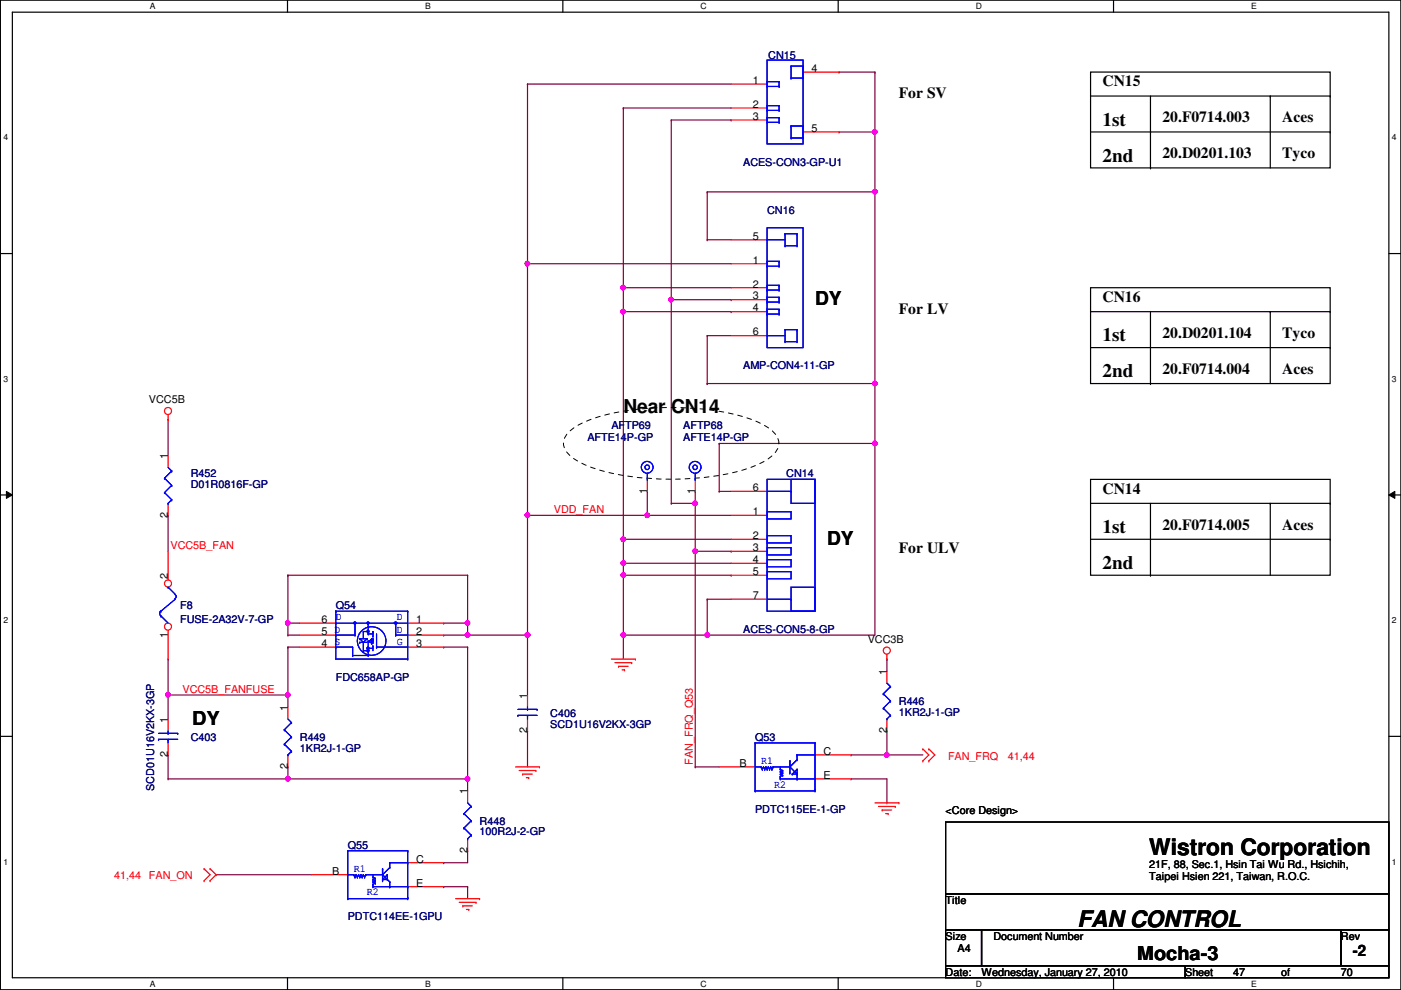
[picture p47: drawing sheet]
<svg xmlns="http://www.w3.org/2000/svg" width="297mm" height="210mm" viewBox="0 0 297 210" stroke-linecap="round" stroke-linejoin="round" font-family="sans-serif">
<defs><g id="words">
<g font-size="4.8">
<text x="243.7" y="181.3">Wistron Corporation</text>
<text x="228.4" y="196.5">FAN CONTROL</text>
</g>
<g font-size="4.1">
<text x="233.8" y="26.6">1st</text>
<text x="233.8" y="34.2">2nd</text>
<text x="172.8" y="64.8">DY</text>
<text x="233.8" y="72.3">1st</text>
<text x="233.8" y="80">2nd</text>
<text x="132.2" y="87.6">Near CN14</text>
<text x="233.8" y="113">1st</text>
<text x="175.3" y="115.6">DY</text>
<text x="233.8" y="120.6">2nd</text>
<text x="40.7" y="153.7">DY</text>
<text x="241.1" y="203.5">Mocha-3</text>
</g>
<g font-size="3.3">
<text x="190.6" y="20.8">For SV</text>
<text x="233.8" y="18.3">CN15</text>
<text x="246.5" y="25.9">20.F0714.003</text>
<text x="271.9" y="25.9">Aces</text>
<text x="246.5" y="33.5">20.D0201.103</text>
<text x="271.9" y="33.5">Tyco</text>
<text x="233.8" y="64">CN16</text>
<text x="190.6" y="66.5">For LV</text>
<text x="246.5" y="71.6">20.D0201.104</text>
<text x="271.9" y="71.6">Tyco</text>
<text x="246.5" y="79.2">20.F0714.004</text>
<text x="271.9" y="79.2">Aces</text>
<text x="233.8" y="104.6">CN14</text>
<text x="246.5" y="112.3">20.F0714.005</text>
<text x="271.9" y="112.3">Aces</text>
<text x="190.6" y="117.3">For ULV</text>
<text x="286.8" y="202.8">-2</text>
</g>
<g font-size="2.3">
<text x="159.6" y="17.8">1</text>
<text x="172" y="15.2">4</text>
<text x="159.6" y="22.9">2</text>
<text x="159.6" y="25.4">3</text>
<text x="172" y="27.9">5</text>
<text x="159.6" y="50.8">5</text>
<text x="159.6" y="55.9">1</text>
<text x="159.6" y="61">2</text>
<text x="159.6" y="63.5">3</text>
<text x="159.6" y="66">4</text>
<text x="159.6" y="71.1">6</text>
<text x="31.6" y="85.4">VCC5B</text>
<text x="35.6" y="97.3" transform="rotate(-90 35.6 97.3)">1</text>
<text x="137.2" y="104.7" transform="rotate(-90 137.2 104.7)">1</text>
<text x="147.4" y="104.7" transform="rotate(-90 147.4 104.7)">1</text>
<text x="159.6" y="104.1">6</text>
<text x="35.6" y="109.8" transform="rotate(-90 35.6 109.8)">2</text>
<text x="159.6" y="109.2">1</text>
<text x="159.6" y="114.3">2</text>
<text x="159.6" y="116.8">3</text>
<text x="159.6" y="119.4">4</text>
<text x="35.6" y="122.7" transform="rotate(-90 35.6 122.7)">2</text>
<text x="159.6" y="121.9">5</text>
<text x="159.6" y="127">7</text>
<text x="35.6" y="135.2" transform="rotate(-90 35.6 135.2)">1</text>
<text x="68.2" y="137.2">4 S</text>
<text x="68.2" y="134.6">5 D</text>
<text x="68.2" y="132.1">6</text>
<text x="88.2" y="132.1">1</text>
<text x="88.2" y="134.6">2</text>
<text x="88.2" y="137.2">3</text>
<text x="184" y="136.2">VCC3B</text>
<text x="188" y="143" transform="rotate(-90 188 143)">1</text>
<text x="111.8" y="148.1" transform="rotate(-90 111.8 148.1)">1</text>
<text x="35.6" y="153.2" transform="rotate(-90 35.6 153.2)">1</text>
<text x="61" y="150.7" transform="rotate(-90 61 150.7)">1</text>
<text x="111.8" y="155.5" transform="rotate(-90 111.8 155.5)">2</text>
<text x="188" y="155.5" transform="rotate(-90 188 155.5)">2</text>
<text x="35.6" y="160.6" transform="rotate(-90 35.6 160.6)">2</text>
<text x="174.6" y="160">C</text>
<text x="61" y="163.1" transform="rotate(-90 61 163.1)">2</text>
<text x="156.8" y="162.6">B</text>
<text x="174.6" y="165.1">E</text>
<text x="99.1" y="168.4" transform="rotate(-90 99.1 168.4)">1</text>
<text x="200.5" y="172.6">&lt;Core Design&gt;</text>
<text x="70.4" y="185.4">B</text>
<text x="88.2" y="182.9">C</text>
<text x="99.1" y="180.9" transform="rotate(-90 99.1 180.9)">2</text>
<text x="243.7" y="184">21F, 88, Sec.1, Hsin Tai Wu Rd., Hsichih,</text>
<text x="88.2" y="188">E</text>
<text x="200.5" y="191.6">Title</text>
<text x="243.7" y="186.6">Taipei Hsien 221, Taiwan, R.O.C.</text>
<text x="200.5" y="199.2">Size</text>
<text x="203" y="201.8">A4</text>
<text x="210.6" y="199.2">Document Number</text>
<text x="284.3" y="199.2">Rev</text>
<text x="200.5" y="206.8">Date:</text>
<text x="208.1" y="206.8">Wednesday, January 27, 2010</text>
<text x="251.3" y="206.8">Sheet</text>
<text x="261.4" y="206.8">47</text>
<text x="271.6" y="206.8">of</text>
<text x="284.3" y="206.8">70</text>
</g>
<g font-size="2.3" fill="#000080">
<text x="162.9" y="12.5">CN15</text>
<text x="157.6" y="35.1">ACES-CON3-GP-U1</text>
<text x="162.6" y="45.3">CN16</text>
<text x="157.6" y="78.3">AMP-CON4-11-GP</text>
<text x="124.5" y="93.6">AFTE14P-GP</text>
<text x="129.6" y="91">AFTP69</text>
<text x="144.9" y="91">AFTP68</text>
<text x="144.9" y="93.6">AFTE14P-GP</text>
<text x="40.5" y="101.2">R452</text>
<text x="166.7" y="101.2">CN14</text>
<text x="40.5" y="103.5">D01R0816F-GP</text>
<text x="38.2" y="129.1">F8</text>
<text x="71.2" y="129.1">Q54</text>
<text x="38.2" y="132.2">FUSE-2A32V-7-GP</text>
<text x="157.6" y="134.2">ACES-CON5-8-GP</text>
<text x="71.2" y="144.4">FDC658AP-GP</text>
<text x="190.6" y="149.4">R446</text>
<text x="116.7" y="152">C406</text>
<text x="116.7" y="154.3">SCD1U16V2KX-3GP</text>
<text x="190.6" y="151.7">1KR2J-1-GP</text>
<text x="40.5" y="157.1">C403</text>
<text x="63.6" y="157.1">R449</text>
<text x="63.6" y="159.3">1KR2J-1-GP</text>
<text x="160.1" y="157.1">Q53</text>
<text x="32.7" y="167.7" transform="rotate(-90 32.7 167.7)">SCD01U16V2KX-3GP</text>
<text x="160.1" y="172.3">PDTC115EE-1-GP</text>
<text x="73.7" y="179.9">Q55</text>
<text x="101.7" y="174.8">R448</text>
<text x="101.7" y="177.1">100R2J-2-GP</text>
<text x="73.7" y="195.2">PDTC114EE-1GPU</text>
</g>
<g font-size="2.3" fill="#f00">
<text x="117.4" y="108.8">VDD_FAN</text>
<text x="36.1" y="116.4">VCC5B_FAN</text>
<text x="38.7" y="146.9">VCC5B_FANFUSE</text>
<text x="201" y="161.1">FAN_FRQ</text>
<text x="213.7" y="161.1">41,44</text>
<text x="146.9" y="162.1" transform="rotate(-90 146.9 162.1)">FAN_FRQ_Q53</text>
<text x="24.2" y="186.3">41,44</text>
<text x="31.6" y="186.3">FAN_ON</text>
</g>
<g font-size="2.3" fill="#00f">
<text x="71.2" y="131.4">D</text>
<text x="84.2" y="131.4">D</text>
<text x="70.9" y="134.2">D</text>
<text x="70.9" y="136.8">S</text>
<text x="84.2" y="134.2">D</text>
<text x="84.2" y="136.8">G</text>
<text x="161.4" y="161.9">R1</text>
<text x="164.2" y="167">R2</text>
<text x="75" y="184.8">R1</text>
<text x="77.8" y="189.9">R2</text>
</g>
<g font-size="1.8">
<text x="31.8" y="1.9">A</text>
<text x="90.1" y="1.9">B</text>
<text x="148.5" y="1.9">C</text>
<text x="206.9" y="1.9">D</text>
<text x="265.3" y="1.9">E</text>
<text x=".7" y="29.8">4</text>
<text x="295.1" y="29.8">4</text>
<text x=".7" y="80.9">3</text>
<text x="295.1" y="80.9">3</text>
<text x=".7" y="132.1">2</text>
<text x="295.1" y="132.1">2</text>
<text x=".7" y="183.3">1</text>
<text x="295.1" y="183.3">1</text>
<text x="31.8" y="209.2">A</text>
<text x="90.1" y="209.2">B</text>
<text x="148.5" y="209.2">C</text>
<text x="206.9" y="209.2">D</text>
<text x="265.3" y="209.2">E</text>
</g>
</g></defs>
<path d="M.1 0h296.9v209.8h-296.9zM2.6 2.6h291.9v204.7h-291.9z" fill="none" stroke="#000" stroke-width=".25"/>
<g fill="#fff">
<path d="M31.8 .3h1.2v2h-1.2z"/>
<path d="M31.8 207.6h1.2v1.9h-1.2z"/>
</g>
<path d="M61 0v2.6M61 207.3v2.5" fill="none" stroke="#000" stroke-width=".25"/>
<g fill="#fff">
<path d="M90.1 .3h1.2v2h-1.2z"/>
<path d="M90.1 207.6h1.2v1.9h-1.2z"/>
</g>
<path d="M119.3 0v2.6M119.3 207.3v2.5" fill="none" stroke="#000" stroke-width=".25"/>
<g fill="#fff">
<path d="M148.5 .3h1.3v2h-1.3z"/>
<path d="M148.5 207.6h1.3v1.9h-1.3z"/>
</g>
<path d="M177.7 0v2.6M177.7 207.3v2.5" fill="none" stroke="#000" stroke-width=".25"/>
<g fill="#fff">
<path d="M206.9 .3h1.2v2h-1.2z"/>
<path d="M206.9 207.6h1.2v1.9h-1.2z"/>
</g>
<path d="M236.1 0v2.6M236.1 207.3v2.5" fill="none" stroke="#000" stroke-width=".25"/>
<g fill="#fff">
<path d="M265.3 .3h1.1v2h-1.1z"/>
<path d="M265.3 207.6h1.1v1.9h-1.1z"/>
<path d="M.7 28.2h1v1.9h-1z"/>
<path d="M295.1 28.2h1v1.9h-1z"/>
<path d="M.7 79.3h1v2h-1z"/>
<path d="M295.1 79.3h1v2h-1z"/>
</g>
<path d="M.1 53.8h2.5M294.5 53.8h2.5" fill="none" stroke="#000" stroke-width=".25"/>
<g fill="#fff">
<path d="M.7 130.5h1v2h-1z"/>
<path d="M295.1 130.5h1v2h-1z"/>
</g>
<path d="M.1 104.9h2.5M294.5 104.9h2.5" fill="none" stroke="#000" stroke-width=".25"/>
<path d="M1.4 104.2l1.2 .7-1.2 .8zM294.5 104.9l1.2-.7v1.5z" fill="#000"/>
<path d="M1.4 104.2l1.2 .7-1.2 .8zM294.5 104.9l1.2-.7v1.5z" fill="none" stroke="#000" stroke-width=".21"/>
<g fill="#fff">
<path d="M.7 181.7h1v2h-1z"/>
<path d="M295.1 181.7h1v2h-1z"/>
</g>
<path d="M.1 156.1h2.5M294.5 156.1h2.5" fill="none" stroke="#000" stroke-width=".25"/>
<path d="M61 122h.1M61 132.1h.1M61 122h38.1M61 132.1v2.6M99.1 122h.1M99.1 122v10.1" fill="none" stroke="#800040" stroke-width=".25"/>
<circle cx="61" cy="132.1" r=".49" fill="#f0f"/>
<circle cx="61" cy="132.1" r=".49" fill="none" stroke="#f0f" stroke-width=".25"/>
<g fill="none" stroke="#800040" stroke-width=".25">
<path d="M35.6 139.7h.1M35.6 139.7v7.7M61 132.1h.1M61 132.1h2.6M188 155h.1M188 155v5.1M99.1 165.1h.1M99.1 165.1v2.6M188 160.1h.1M188 160.1h7.7M45.8 185.5h.1M45.8 185.5h20.3"/>
<path d="M94.1 182.9h.1M94.1 188h.1M94.1 188h5M99.1 180.4h.1M99.1 188h.1M99.1 180.4v2.5h-5M99.1 188v2.5"/>
</g>
<circle cx="188" cy="160" r=".49" fill="#f0f"/>
<circle cx="188" cy="160" r=".49" fill="none" stroke="#f0f" stroke-width=".25"/>
<path d="M111.8 134.7h.1M111.8 134.7v12.7M111.8 155h.1M111.8 155v7.6" fill="none" stroke="#800040" stroke-width=".25"/>
<circle cx="111.8" cy="134.6" r=".49" fill="#f0f"/>
<circle cx="111.8" cy="134.6" r=".49" fill="none" stroke="#f0f" stroke-width=".25"/>
<path d="M35.6 109.3h.1M35.6 109.3v7.6M188 139.7h.1M188 139.7v2.6M35.6 147.4h.1M35.6 147.4h25.4M61 147.4h.1M61 147.4v2.5M180.4 165.1h.1M180.4 165.1h7.6v5.1M188 170.2h.1" fill="none" stroke="#800040" stroke-width=".25"/>
<circle cx="61" cy="147.3" r=".49" fill="#f0f"/>
<circle cx="61" cy="147.3" r=".49" fill="none" stroke="#f0f" stroke-width=".25"/>
<circle cx="35.6" cy="147.3" r=".49" fill="#f0f"/>
<circle cx="35.6" cy="147.3" r=".49" fill="none" stroke="#f0f" stroke-width=".25"/>
<path d="M35.6 147.4h.1M35.6 147.4v5M61 162.6h.1M61 165.1h.1M61 162.6v2.5M61 165.1h38.1" fill="none" stroke="#800040" stroke-width=".25"/>
<circle cx="99.1" cy="165.1" r=".49" fill="#f0f"/>
<circle cx="99.1" cy="165.1" r=".49" fill="none" stroke="#f0f" stroke-width=".25"/>
<circle cx="61" cy="165.1" r=".49" fill="#f0f"/>
<circle cx="61" cy="165.1" r=".49" fill="none" stroke="#f0f" stroke-width=".25"/>
<path d="M137.2 109.3h.1M137.2 109.3h17.8M61 122h.1M61 122v10.1M99.1 137.2h.1M99.1 137.2v27.9M35.6 160.1h.1M35.6 165.1h.1M35.6 160.1v5M35.6 165.1h25.4M180.4 160.1h.1M180.4 160.1h7.6" fill="none" stroke="#800040" stroke-width=".25"/>
<circle cx="137.2" cy="109.2" r=".49" fill="#f0f"/>
<circle cx="137.2" cy="109.2" r=".49" fill="none" stroke="#f0f" stroke-width=".25"/>
<path d="M111.8 109.3h.1M111.8 109.3v25.4" fill="none" stroke="#800040" stroke-width=".25"/>
<circle cx="111.8" cy="109.2" r=".49" fill="#f0f"/>
<circle cx="111.8" cy="109.2" r=".49" fill="none" stroke="#f0f" stroke-width=".25"/>
<path d="M99.1 132.1h.1M99.1 132.1v2.6" fill="none" stroke="#800040" stroke-width=".25"/>
<circle cx="99.1" cy="134.6" r=".49" fill="#f0f"/>
<circle cx="99.1" cy="134.6" r=".49" fill="none" stroke="#f0f" stroke-width=".25"/>
<circle cx="99.1" cy="132.1" r=".49" fill="#f0f"/>
<circle cx="99.1" cy="132.1" r=".49" fill="none" stroke="#f0f" stroke-width=".25"/>
<path d="M94.1 132.1h.1M94.1 132.1h5M99.1 134.7h.1M99.1 134.7h12.7" fill="none" stroke="#800040" stroke-width=".25"/>
<circle cx="111.8" cy="134.6" r=".49" fill="#f0f"/>
<circle cx="111.8" cy="134.6" r=".49" fill="none" stroke="#f0f" stroke-width=".25"/>
<path d="M35.6 88.9h.1M35.6 88.9v7.7M94.1 134.7h.1M94.1 137.2h.1M94.1 134.7h5M94.1 137.2h5M132.2 134.7h.1M132.2 134.7v5M147.4 162.6h.1M147.4 162.6h5.1" fill="none" stroke="#800040" stroke-width=".25"/>
<circle cx="132.1" cy="134.6" r=".49" fill="#f0f"/>
<circle cx="132.1" cy="134.6" r=".49" fill="none" stroke="#f0f" stroke-width=".25"/>
<path d="M132.2 122h.1M132.2 122v12.7M149.9 134.7h.1M149.9 134.7h35.6" fill="none" stroke="#800040" stroke-width=".25"/>
<circle cx="149.9" cy="134.6" r=".49" fill="#f0f"/>
<circle cx="149.9" cy="134.6" r=".49" fill="none" stroke="#f0f" stroke-width=".25"/>
<g fill="none" stroke="#800040" stroke-width=".25">
<path d="M177.9 15.3h.1M177.9 15.3h7.6M185.5 15.3h.1M185.5 15.3v12.7h-7.6M177.9 28h.1M185.5 94h.1M185.5 94v40.7M111.8 109.3h.1M137.2 104.2h.1M137.2 104.2v5.1h-25.4M147.4 116.9h.1M147.4 116.9v45.7"/>
<path d="M61 134.7h.1M61 137.2h.1M61 134.7h2.6M61 137.2h2.6M61 137.2v10.2"/>
</g>
<circle cx="185.5" cy="94" r=".49" fill="#f0f"/>
<circle cx="185.5" cy="94" r=".49" fill="none" stroke="#f0f" stroke-width=".25"/>
<g fill="none" stroke="#800040" stroke-width=".25">
<path d="M111.8 17.8h.1M111.8 17.8h43.2M132.2 22.9h.1M132.2 22.9h22.8M142.3 25.4h12.7M155 25.4h.1M142.3 63.5h.1M142.3 63.5v43.2M132.2 114.3h.1M132.2 114.3v5.1M132.2 114.3h22.8M142.3 106.7h.1"/>
<path d="M147.4 104.2h.1M147.4 104.2v2.5h-5.1"/>
</g>
<circle cx="132.1" cy="114.3" r=".49" fill="#f0f"/>
<circle cx="132.1" cy="114.3" r=".49" fill="none" stroke="#f0f" stroke-width=".25"/>
<path d="M132.2 66.1h.1M132.2 66.1v48.2M132.2 119.4h.1M132.2 119.4h22.8" fill="none" stroke="#800040" stroke-width=".25"/>
<circle cx="132.1" cy="119.4" r=".49" fill="#f0f"/>
<circle cx="132.1" cy="119.4" r=".49" fill="none" stroke="#f0f" stroke-width=".25"/>
<path d="M111.8 55.9h.1M111.8 55.9h43.2" fill="none" stroke="#800040" stroke-width=".25"/>
<circle cx="111.8" cy="55.9" r=".49" fill="#f0f"/>
<circle cx="111.8" cy="55.9" r=".49" fill="none" stroke="#f0f" stroke-width=".25"/>
<path d="M111.8 17.8h.1M111.8 17.8v38.1M132.2 61h.1M132.2 61h22.8" fill="none" stroke="#800040" stroke-width=".25"/>
<circle cx="132.1" cy="61" r=".49" fill="#f0f"/>
<circle cx="132.1" cy="61" r=".49" fill="none" stroke="#f0f" stroke-width=".25"/>
<path d="M132.2 22.9h.1M132.2 22.9v38.1M111.8 55.9h.1M111.8 55.9v53.4M149.9 50.8h.1M149.9 40.7h.1M149.9 50.8h5.1M149.9 40.7v10.1M149.9 40.7h35.6M185.5 40.7h.1" fill="none" stroke="#800040" stroke-width=".25"/>
<circle cx="185.5" cy="40.7" r=".49" fill="#f0f"/>
<circle cx="185.5" cy="40.7" r=".49" fill="none" stroke="#f0f" stroke-width=".25"/>
<path d="M185.5 28h.1M185.5 28v12.7" fill="none" stroke="#800040" stroke-width=".25"/>
<circle cx="185.5" cy="28" r=".49" fill="#f0f"/>
<circle cx="185.5" cy="28" r=".49" fill="none" stroke="#f0f" stroke-width=".25"/>
<path d="M149.9 71.2h.1M149.9 71.2h5.1M149.9 71.2v10.1M149.9 81.3h.1M149.9 81.3h35.6" fill="none" stroke="#800040" stroke-width=".25"/>
<circle cx="185.5" cy="81.3" r=".49" fill="#f0f"/>
<circle cx="185.5" cy="81.3" r=".49" fill="none" stroke="#f0f" stroke-width=".25"/>
<g fill="none" stroke="#800040" stroke-width=".25">
<path d="M185.5 40.7h.1M185.5 40.7v53.3M142.3 63.5h12.7M155 63.5h.1M152.5 94h.1M152.5 94v10.2M152.5 94h33M185.5 81.3h.1M185.5 94h.1M152.5 104.2h.1M152.5 104.2h2.5M132.2 134.7h.1"/>
<path d="M132.2 134.7h17.7M149.9 127h.1M149.9 134.7h.1M149.9 127h5.1M149.9 127v7.7"/>
</g>
<circle cx="142.3" cy="63.5" r=".49" fill="#f0f"/>
<circle cx="142.3" cy="63.5" r=".49" fill="none" stroke="#f0f" stroke-width=".25"/>
<path d="M142.3 25.4h.1M142.3 25.4v38.1M147.4 116.9h7.6M155 116.9h.1" fill="none" stroke="#800040" stroke-width=".25"/>
<circle cx="147.4" cy="116.9" r=".49" fill="#f0f"/>
<circle cx="147.4" cy="116.9" r=".49" fill="none" stroke="#f0f" stroke-width=".25"/>
<path d="M147.4 106.7h.1M147.4 106.7v10.2" fill="none" stroke="#800040" stroke-width=".25"/>
<circle cx="147.4" cy="106.7" r=".49" fill="#f0f"/>
<circle cx="147.4" cy="106.7" r=".49" fill="none" stroke="#f0f" stroke-width=".25"/>
<path d="M132.2 122h22.8M155 122h.1" fill="none" stroke="#800040" stroke-width=".25"/>
<circle cx="132.1" cy="121.9" r=".49" fill="#f0f"/>
<circle cx="132.1" cy="121.9" r=".49" fill="none" stroke="#f0f" stroke-width=".25"/>
<path d="M132.2 66.1h22.8M155 66.1h.1M132.2 119.4h.1M132.2 119.4v2.6" fill="none" stroke="#800040" stroke-width=".25"/>
<circle cx="132.1" cy="66.1" r=".49" fill="#f0f"/>
<circle cx="132.1" cy="66.1" r=".49" fill="none" stroke="#f0f" stroke-width=".25"/>
<path d="M132.2 61h.1M132.2 61v5.1" fill="none" stroke="#800040" stroke-width=".25"/>
<g fill="none" stroke="#f00" stroke-width=".25">
<path d="M155 17.8h7.6M170.3 15.3h7.6M155 22.9h7.6M155 25.4h7.6M170.3 28h7.6M35.6 88.9h.1M35.6 87.9v1M147.4 101.6v2.6M129.6 139.7h5.1M134.7 139.7h.1M188 139.7h.1M188 138.7v1"/>
<path d="M61 149.9v2.5M130.4 140.5h3.5M131.1 141.3h.1M131.1 141.3h2.1M131.9 142h.5M132.4 142h.1M133.9 140.5h.1M188 142.3v2.5M188 152.4v2.6M195.7 158.8h.1M195.7 158.8l1.2 1.3-1.2 1.2M196.9 158.8h.1"/>
<path d="M196.9 158.8l1.3 1.3-1.3 1.2M61 160.1v2.5M109.3 162.6h5.1M110.1 163.4h3.5M110.8 164.1h.1M110.8 164.1h2.1M111.6 164.9h.5M112.1 164.9h.1M113.6 163.4h.1M114.4 162.6h.1M185.5 170.2h5.1M186.3 171h3.5"/>
<path d="M187 171.7h.1M187 171.7h2.1M187.8 172.5h.5M188.3 172.5h.1M189.8 171h.1M190.6 170.2h.1M195.7 161.3h.1M196.9 161.3h.1M43.3 186.7h.1M43.3 184.2h.1M43.3 184.2l1.2 1.3-1.2 1.2M44.5 184.2h.1"/>
<path d="M44.5 186.7h.1M44.5 184.2l1.3 1.3-1.3 1.2M96.6 190.5h5.1M97.4 191.3h3.5M98.1 192.1h.1M98.1 192.1h2.1M98.9 192.8h.5M99.4 192.8h.1M100.9 191.3h.1M101.7 190.5h.1"/>
<circle cx="35.6" cy="87.1" r=".75"/>
<circle cx="188" cy="137.9" r=".75"/>
</g>
<g fill="none" stroke="#000" stroke-width=".25">
<path d="M231.2 15.3h50.8v20.3h-50.8zM231.2 20.4h50.8M231.2 28h50.8M243.9 35.6h.1M243.9 20.4v15.2M269.3 20.4h.1M269.3 20.4v15.2M282 20.4h.1M282 28h.1M231.2 61h50.8v20.3h-50.8zM231.2 66.1h50.8M231.2 73.7h50.8"/>
<path d="M243.9 66.1v15.2M269.3 66.1h.1M269.3 66.1v15.2M282 66.1h.1M282 73.7h.1M243.9 81.3h.1M231.2 101.6h50.8v20.4h-50.8zM231.2 106.7h50.8M231.2 114.3h50.8M243.9 106.7v15.3M269.3 106.7h.1M269.3 106.7v15.3"/>
<path d="M282 106.7h.1M282 114.3h.1M243.9 122h.1M200.5 174.3h94v15.2h-94zM200.5 189.5h94v7.6h-94zM200.5 197.1h7.6v7.7h-7.6zM208.1 197.1h76.2v7.7h-76.2zM284.3 197.1h10.2v7.7h-10.2zM200.5 204.8h50.8v2.5h-50.8zM251.3 204.8h43.2v2.5h-43.2z"/>
</g>
<path d="M120.5 91.7a16.1 16.1 0 0 1 7.3-3.6 60.9 60.9 0 0 1 30.6 .5 11.6 11.6 0 0 1 6.3 3.9 3.2 3.2 0 0 1-1.4 4.4 27.3 27.3 0 0 1-12.1 4.1 59.7 59.7 0 0 1-25.1-1.6 11.6 11.6 0 0 1-6.2-3.9 2.9 2.9 0 0 1 .6-3.8z" fill="none" stroke="#000" stroke-width=".21" stroke-dasharray="1 1 1 1 1 1 1 1"/>
<g fill="none" stroke="#00f" stroke-width=".25">
<path d="M162.6 12.7h7.7v17.8h-7.7zM162.6 17.3h.1M162.6 18.3h.1M162.6 17.3h2.6M162.6 17.3v1M162.6 18.3h2.6M165.2 18.3h.1M165.2 17.3h.1M165.2 17.3v1M167.7 14h.1M167.7 16.6h.1M167.7 14h2.6"/>
<path d="M167.7 14v2.6M167.7 16.6h2.6M170.3 16.6h.1M170.3 14h.1M170.3 14v2.6M162.6 22.4h.1M162.6 23.4h.1M162.6 24.9h.1M162.6 26h.1M162.6 22.4v1M162.6 24.9v1.1M162.6 22.4h2.6"/>
<path d="M162.6 23.4h2.6M162.6 24.9h2.6M162.6 26h2.6M165.2 23.4h.1M165.2 22.4h.1M165.2 26h.1M165.2 24.9h.1M165.2 22.4v1M165.2 24.9v1.1M167.7 26.7h.1M167.7 29.3h.1M167.7 26.7v2.6"/>
<path d="M167.7 26.7h2.6M167.7 29.3h2.6M170.3 29.3h.1M170.3 26.7h.1M170.3 26.7v2.6M147.4 101.6h.1M147.4 100.4v1.2M60.3 154.7h.1M60.3 157.8h.1M60.3 154.7l1.5 1.6M60.3 157.8l1.5 1.5M61 152.4l.8 .8"/>
<path d="M61.8 153.2h.1M61.8 156.3h.1M61.8 159.3h.1M61.8 153.2l-1.5 1.5M61.8 156.3l-1.5 1.5M61.8 159.3l-.8 .8M187.3 147.1h.1M187.3 150.2h.1M187.3 147.1l1.5 1.5M187.3 150.2l1.5 1.5M188 152.4h.1M188 144.8l.8 .8"/>
<path d="M188.8 145.6h.1M188.8 148.6h.1M188.8 151.7h.1M188.8 145.6l-1.5 1.5M188.8 148.6l-1.5 1.6M188.8 151.7l-.8 .7M61 160.1h.1"/>
<circle cx="147.4" cy="99.1" r=".49"/>
<circle cx="147.4" cy="99.1" r="1.25"/>
</g>
<circle cx="35.6" cy="132.9" r=".75" fill="#fff"/>
<g fill="none" stroke="#f00" stroke-width=".25">
<path d="M35.6 133.6v6.1"/>
<circle cx="35.6" cy="132.9" r=".75"/>
</g>
<circle cx="35.6" cy="123.7" r=".75" fill="#fff"/>
<g fill="none" stroke="#f00" stroke-width=".25">
<path d="M155 55.9h7.6M155 50.8h7.6M155 61h7.6M155 63.5h7.6M155 66.1h7.6M155 71.2h7.6M35.6 96.6v2.5M35.6 106.7v2.6M35.6 116.9v6.1M137.2 101.6v2.6M155 109.3h7.6M155 114.3h7.6"/>
<path d="M155 116.9h7.6M155 119.4h7.6M155 104.2h7.6M63.6 132.1h7.6M63.6 134.7h7.6M63.6 137.2h7.6M86.4 132.1h7.7M86.4 134.7h7.7M86.4 137.2h7.7M155 122h7.6M155 127h7.6M35.6 152.4v2.6"/>
<path d="M35.6 157.5v2.6M111.8 147.4v2.5M111.8 152.4v2.6M99.1 167.7v2.5M99.1 177.8v2.6M152.5 162.6h7.6M172.8 165.1h7.6M172.8 160.1h7.6M66.1 185.5h7.6M86.4 188h7.7M86.4 182.9h7.7"/>
<circle cx="35.6" cy="123.7" r=".75"/>
</g>
<g fill="none" stroke="#00f" stroke-width=".25">
<path d="M162.6 48.3h7.7v25.4h-7.7zM162.6 55.4h.1M162.6 56.4h.1M162.6 50.8h.1M162.6 55.4h2.6M162.6 55.4v1M162.6 56.4h2.6M162.6 50.8h3.9M165.2 56.4h.1M165.2 55.4h.1M165.2 55.4v1M166.5 49.6h.1"/>
<path d="M166.5 52.1h.1M166.5 49.6h2.5M166.5 49.6v2.5M166.5 52.1h2.5M169 52.1h.1M169 49.6h.1M169 49.6v2.5M162.6 60.5h.1M162.6 61.5h.1M162.6 63h.1M162.6 64.1h.1M162.6 65.6h.1"/>
<path d="M162.6 66.6h.1M162.6 71.2h.1M162.6 60.5v1M162.6 63v1.1M162.6 65.6v1M162.6 60.5h2.6M162.6 61.5h2.6M162.6 63h2.6M162.6 64.1h2.6M162.6 65.6h2.6M162.6 66.6h2.6M162.6 71.2h3.9"/>
<path d="M165.2 61.5h.1M165.2 60.5h.1M165.2 64.1h.1M165.2 63h.1M165.2 66.6h.1M165.2 65.6h.1M165.2 60.5v1M165.2 63v1.1M165.2 65.6v1M166.5 69.9h.1M166.5 72.4h.1M166.5 69.9v2.5"/>
<path d="M166.5 69.9h2.5M166.5 72.4h2.5M169 72.4h.1M169 69.9h.1M169 69.9v2.5M35.6 99.1l.8 .8M36.4 99.9h.1M36.4 99.9l-1.5 1.5M34.9 101.4h.1M34.9 104.4h.1M34.9 101.4l1.5 1.5M34.9 104.4l1.5 1.6"/>
<path d="M35.6 106.7h.1M36.4 102.9h.1M36.4 106h.1M36.4 102.9l-1.5 1.5M36.4 106l-.8 .7M137.2 101.6h.1M137.2 100.4v1.2M162.6 108.5h5.1v1.5h-5.1zM162.6 113.6h5.1v1.5h-5.1zM162.6 116.1h5.1v1.5h-5.1zM162.6 118.7h5.1v1.5h-5.1zM162.6 101.6h10.2v28h-10.2z"/>
<path d="M162.6 104.2h5.1M167.7 101.6h5.1v5.1h-5.1zM167.7 104.2h.1M34.1 129.5a.77 .77 0 0 0 0 1.1M34.1 130.6h.1M34.1 129.6h.1M34.1 130.6l1.5 1.5M35.6 124.5h.1M35.6 124.5l1.6 1.5M37.1 126.1l.3 .4-.3 .4M37.2 127l-3.1 2.6M71.2 129.6h.1"/>
<path d="M71.2 134.7h.1M71.2 137.2h.1M71.2 132.1h.1M71.2 129.6h15.2M71.2 137.2h3.6M71.2 134.7h4.1M71.2 129.6v10.1h15.2M71.2 132.1h15.2M74.8 139h.1M74.8 137.2h.1M74.8 139h3.3M74.8 137.2v1.8"/>
<path d="M75.1 131.9h.3v.4h-.3zM75.3 132.1h.1M75.3 134.7h.1M75.3 132.1v2.6M76.3 135.4h.1M76.3 136.2h.1M76.3 135.4h1.5M76.3 135.4l.7 .8M76.3 136.2h1.5M77 133.9h.1M77 138h.1M77 133.9v1.5"/>
<path d="M77 136.2v1.8M77 133.9h1.1M77 138h1.1M77.8 135.4h.1M77.8 135.4l-.8 .8M77.9 131.9h.3v.4h-.3zM77.9 133.7h.3v.3h-.3zM77.9 137.8h.3v.3h-.3zM77.9 137.3h.3v.3h-.3zM78.1 135.9h.1M78.1 139h.1M78.1 137.5h.1"/>
<path d="M78.1 134.4h.1M78.1 132.1h.1M78.1 133.9h.1M78.1 138h.1M78.1 135.9h.2M78.1 132.1v2.3M78.1 135.9v3.1M78.1 137.5h1M78.1 134.4h1M78.3 135.9h.1M78.3 135.9l.5 .5M78.8 135.9h.1"/>
<path d="M78.8 135.4h.1M78.8 136.4h.1M78.8 135.9h.3M78.8 135.4v1M78.8 135.4l-.5 .5M79.1 136.9h.1M79.1 135.4h.1M79.1 135.9h.1M79.1 133.9h.1M79.1 134.9h.1M79.1 133.9v1M79.1 135.4v1"/>
<path d="M79.1 136.9v1.1M79.8 137.2h.1M79.8 137.2h6.6M79.8 134.4v2.8M83.7 131.9h.3v.4h-.3zM83.9 134.7h.1M83.9 132.1h.1M83.9 134.7h2.5M83.9 132.1v2.6M86.4 139.7h.1M86.4 129.6h.1M86.4 129.6v10.1"/>
<path d="M162.6 121.2h5.1v1.5h-5.1zM162.6 127h5.1M167.7 124.5h5.1v5.1h-5.1zM167.7 127h.1M33.6 156.8h.1M33.6 155.5h4.1M33.6 156.8h4.1M35.6 155.5h.1M35.6 156.8h.1M35.6 155v.5M35.6 156.8v.7M37.7 155.5h.1"/>
<path d="M109.8 151.7h.1M109.8 150.4h4.1M109.8 151.7h4.1M111.8 150.4h.1M111.8 151.7h.1M111.8 149.9v.5M111.8 151.7v.7M113.9 150.4h.1M160.1 157.5h.1M160.1 157.5v10.2M160.1 157.5h12.7M172.8 157.5h.1"/>
<path d="M172.8 157.5v10.2M98.4 172.5h.1M98.4 175.6h.1M98.4 172.5l1.5 1.5M98.4 175.6l1.5 1.5M99.1 177.8h.1M99.1 170.2l.8 .8M99.9 171h.1M99.9 174h.1M99.9 177.1h.1M99.9 171l-1.5 1.5M99.9 174l-1.5 1.6"/>
<path d="M99.9 177.1l-.8 .7M160.1 167.7h.1M160.1 162.6h1.3M160.1 167.7h12.7M161.4 162.6h.1M161.4 162.6l.2 .5M161.6 163.1h.1M161.9 162.6h.1M161.9 162.6l-.3 .5M161.9 162.6l.2 .5M162.1 163.1h.1M162.4 162.6h.1"/>
<path d="M162.4 162.6l-.3 .5M162.4 162.6l.2 .5M162.6 163.1h.1M162.9 162.6h.1M162.9 162.6l-.3 .5M162.9 162.6l.2 .5M163.1 163.1h.1M163.4 162.6h.1M163.4 162.6l-.3 .5M163.4 162.6l.3 .5M163.7 163.1h.1M163.9 162.6h.1"/>
<path d="M163.9 162.6h3.6M163.9 162.6l-.2 .5M165.4 163.1h.1M165.4 163.6h.1M165.4 164.1h.1M165.4 164.6h.1M165.4 165.1h.1M165.4 165.1h7.4M165.4 162.6v.5M165.4 164.6v.5M165.4 163.1l.5 .3M165.4 163.6l.5 .3"/>
<path d="M165.4 164.1l.5 .3M165.9 163.4h.1M165.9 163.9h.1M165.9 164.4h.1M165.9 163.4l-.5 .2M165.9 163.9l-.5 .2M165.9 164.4l-.5 .2M167.5 162.6h.1M167.5 161.3h.1M167.5 163.9h.1M167.5 161.3v2.6M167.5 162.6l1.5 1.5"/>
<path d="M168 164.1h.1M168 164.1h1M169 164.1h.1M169 165.1h.1M169 161.1h.1M169 160.1h.1M169 163.1h.1M169 163.9h.1M169 160.1v1M169 163.1v2M169 161.1l-1.5 1.5M169 160.1h3.8"/>
<path d="M169 163.1l-1 1M172.8 165.1h.1M172.8 160.1h.1M172.8 167.4h.1M172.8 167.7h.1M73.7 190.5h.1M73.7 180.4h.1M73.7 185.5h1.3M73.7 190.5h12.7M73.7 180.4v10.1M73.7 180.4h12.7M75 185.5h.1"/>
<path d="M75 185.5l.3 .5M75.3 186h.1M75.5 185.5h.1M75.5 185.5l-.2 .5M75.5 185.5l.3 .5M75.8 186h.1M76 185.5h.1M76 185.5l-.2 .5M76 185.5l.3 .5M76.3 186h.1M76.5 185.5h.1M76.5 185.5l-.2 .5"/>
<path d="M76.5 185.5l.3 .5M76.8 186h.1M77 185.5h.1M77 185.5l-.2 .5M77 185.5l.3 .5M77.3 186h.1M77.6 185.5h.1M77.6 185.5h3.5M77.6 185.5l-.3 .5M79.1 186h.1M79.1 186.5h.1M79.1 187h.1"/>
<path d="M79.1 187.5h.1M79.1 188h.1M79.1 185.5v.5M79.1 187.5v.5M79.1 188h7.3M79.1 186l.5 .2M79.1 186.5l.5 .2M79.1 187l.5 .2M79.6 186.2h.1M79.6 186.7h.1M79.6 187.2h.1M79.6 186.2l-.5 .3"/>
<path d="M79.6 186.7l-.5 .3M79.6 187.2l-.5 .3M81.1 185.5h.1M81.1 184.2h.1M81.1 186.7h.1M81.1 186.5h.1M81.1 184.2v2.5M81.1 185.5l1.5 1.5M81.1 186.5h1M82.1 185.5h.1M82.1 186.2h.1M82.1 186.5h.1"/>
<path d="M82.1 185.5l-1 1M82.1 185.5v1M82.6 187h.1M82.6 188h.1M82.6 183.9h.1M82.6 182.9h.1M82.6 182.9v1M82.6 187v1M82.6 183.9l-1.5 1.6M82.6 182.9h3.8M86.4 188h.1M86.4 182.9h.1"/>
<path d="M86.4 190.3h.1M86.4 190.5h.1M86.4 180.4h.1M86.4 180.4v10.1"/>
<circle cx="137.2" cy="99.1" r=".49"/>
<circle cx="137.2" cy="99.1" r="1.25"/>
<circle cx="78.8" cy="135.9" r="3"/>
</g>
<circle cx="61" cy="132.1" r=".49" fill="#f0f"/>
<circle cx="61" cy="132.1" r=".49" fill="none" stroke="#f0f" stroke-width=".25"/>
<circle cx="188" cy="160" r=".49" fill="#f0f"/>
<circle cx="188" cy="160" r=".49" fill="none" stroke="#f0f" stroke-width=".25"/>
<circle cx="111.8" cy="134.6" r=".49" fill="#f0f"/>
<circle cx="111.8" cy="134.6" r=".49" fill="none" stroke="#f0f" stroke-width=".25"/>
<circle cx="61" cy="147.3" r=".49" fill="#f0f"/>
<circle cx="61" cy="147.3" r=".49" fill="none" stroke="#f0f" stroke-width=".25"/>
<circle cx="35.6" cy="147.3" r=".49" fill="#f0f"/>
<circle cx="35.6" cy="147.3" r=".49" fill="none" stroke="#f0f" stroke-width=".25"/>
<circle cx="99.1" cy="165.1" r=".49" fill="#f0f"/>
<circle cx="99.1" cy="165.1" r=".49" fill="none" stroke="#f0f" stroke-width=".25"/>
<circle cx="61" cy="165.1" r=".49" fill="#f0f"/>
<circle cx="61" cy="165.1" r=".49" fill="none" stroke="#f0f" stroke-width=".25"/>
<circle cx="137.2" cy="109.2" r=".49" fill="#f0f"/>
<circle cx="137.2" cy="109.2" r=".49" fill="none" stroke="#f0f" stroke-width=".25"/>
<circle cx="111.8" cy="109.2" r=".49" fill="#f0f"/>
<circle cx="111.8" cy="109.2" r=".49" fill="none" stroke="#f0f" stroke-width=".25"/>
<circle cx="99.1" cy="134.6" r=".49" fill="#f0f"/>
<circle cx="99.1" cy="134.6" r=".49" fill="none" stroke="#f0f" stroke-width=".25"/>
<circle cx="99.1" cy="132.1" r=".49" fill="#f0f"/>
<circle cx="99.1" cy="132.1" r=".49" fill="none" stroke="#f0f" stroke-width=".25"/>
<circle cx="111.8" cy="134.6" r=".49" fill="#f0f"/>
<circle cx="111.8" cy="134.6" r=".49" fill="none" stroke="#f0f" stroke-width=".25"/>
<circle cx="132.1" cy="134.6" r=".49" fill="#f0f"/>
<circle cx="132.1" cy="134.6" r=".49" fill="none" stroke="#f0f" stroke-width=".25"/>
<circle cx="149.9" cy="134.6" r=".49" fill="#f0f"/>
<circle cx="149.9" cy="134.6" r=".49" fill="none" stroke="#f0f" stroke-width=".25"/>
<circle cx="185.5" cy="94" r=".49" fill="#f0f"/>
<circle cx="185.5" cy="94" r=".49" fill="none" stroke="#f0f" stroke-width=".25"/>
<circle cx="132.1" cy="114.3" r=".49" fill="#f0f"/>
<circle cx="132.1" cy="114.3" r=".49" fill="none" stroke="#f0f" stroke-width=".25"/>
<circle cx="132.1" cy="119.4" r=".49" fill="#f0f"/>
<circle cx="132.1" cy="119.4" r=".49" fill="none" stroke="#f0f" stroke-width=".25"/>
<circle cx="111.8" cy="55.9" r=".49" fill="#f0f"/>
<circle cx="111.8" cy="55.9" r=".49" fill="none" stroke="#f0f" stroke-width=".25"/>
<circle cx="132.1" cy="61" r=".49" fill="#f0f"/>
<circle cx="132.1" cy="61" r=".49" fill="none" stroke="#f0f" stroke-width=".25"/>
<circle cx="185.5" cy="40.7" r=".49" fill="#f0f"/>
<circle cx="185.5" cy="40.7" r=".49" fill="none" stroke="#f0f" stroke-width=".25"/>
<circle cx="185.5" cy="28" r=".49" fill="#f0f"/>
<circle cx="185.5" cy="28" r=".49" fill="none" stroke="#f0f" stroke-width=".25"/>
<circle cx="185.5" cy="81.3" r=".49" fill="#f0f"/>
<circle cx="185.5" cy="81.3" r=".49" fill="none" stroke="#f0f" stroke-width=".25"/>
<circle cx="142.3" cy="63.5" r=".49" fill="#f0f"/>
<circle cx="142.3" cy="63.5" r=".49" fill="none" stroke="#f0f" stroke-width=".25"/>
<circle cx="147.4" cy="116.9" r=".49" fill="#f0f"/>
<circle cx="147.4" cy="116.9" r=".49" fill="none" stroke="#f0f" stroke-width=".25"/>
<circle cx="147.4" cy="106.7" r=".49" fill="#f0f"/>
<circle cx="147.4" cy="106.7" r=".49" fill="none" stroke="#f0f" stroke-width=".25"/>
<circle cx="132.1" cy="121.9" r=".49" fill="#f0f"/>
<circle cx="132.1" cy="121.9" r=".49" fill="none" stroke="#f0f" stroke-width=".25"/>
<circle cx="132.1" cy="66.1" r=".49" fill="#f0f"/>
<circle cx="132.1" cy="66.1" r=".49" fill="none" stroke="#f0f" stroke-width=".25"/>
<use href="#words"/>
</svg>
